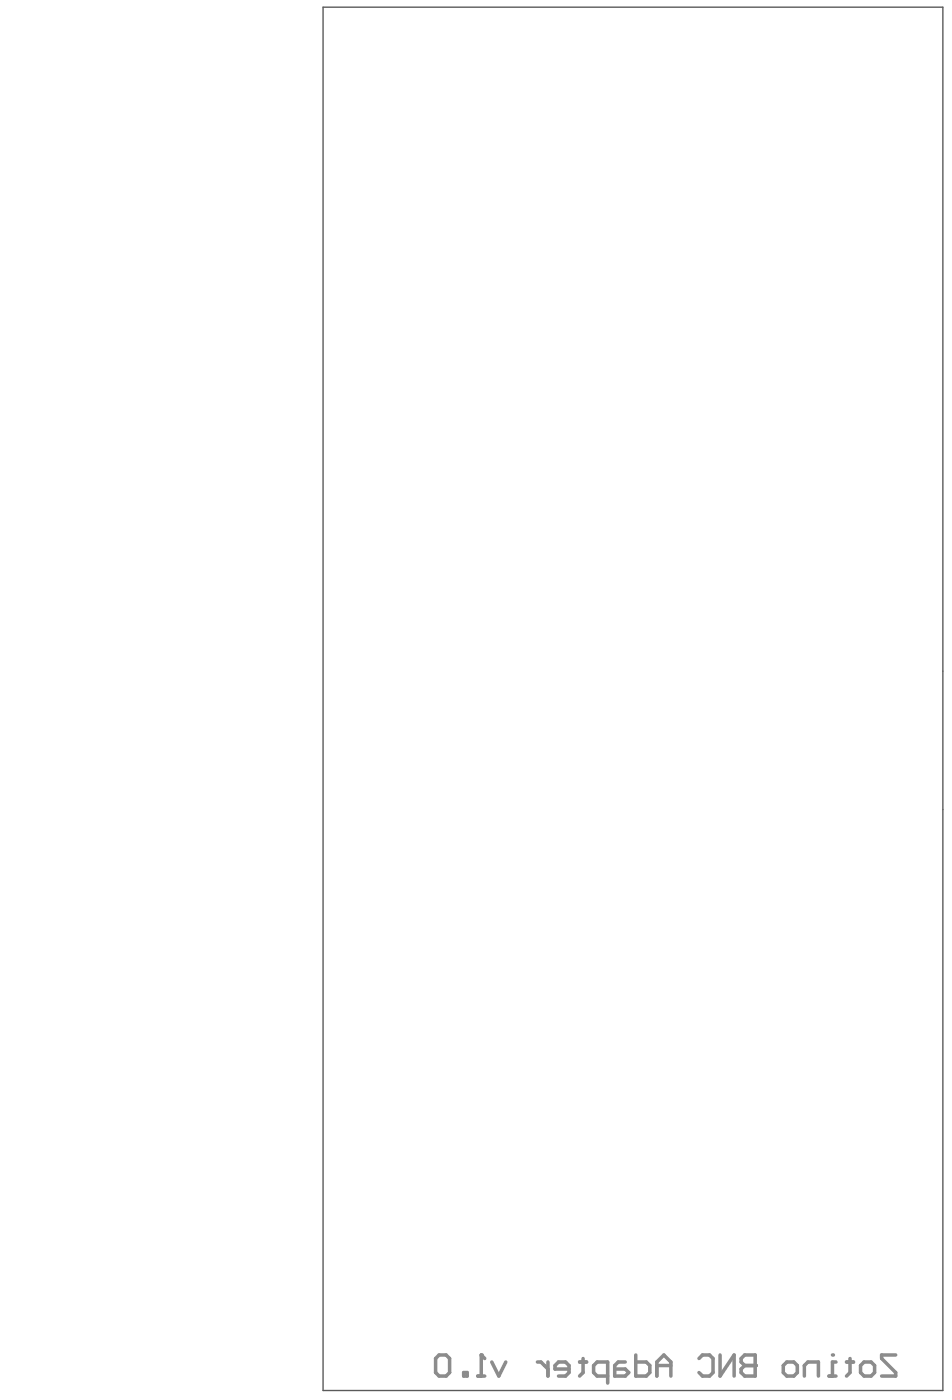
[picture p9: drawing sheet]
<svg xmlns="http://www.w3.org/2000/svg" width="229mm" height="337mm" viewBox="0 0 229 337" stroke-linecap="round" stroke-linejoin="round" font-family="sans-serif">
<path d="M77.7 1.7h149.1v332.9h-149.1z" fill="none" stroke="#5a5a5a" stroke-width=".33"/>
<path d="M199.4 331.1h1.6M201 327.8h-.8v3.3M203.6 327.8h1.7M204.4 326.9v3.4l-.8 .8M207.8 327.8h1.7l.8 .8v1.7l-.8 .8h-1.7l-.8-.8v-1.7zM215.4 326.1h-3.4v.8l3.4 3.4v.8h-3.4" fill="none" stroke="#8c8c8c" stroke-width=".84"/>
<circle cx="200.2" cy="326.1" r=".42" fill="#8c8c8c"/>
<path d="M181.6 326.1v5h-2.5l-.9-.8v-.8l.9-.9h2.5M189.2 327.8h1.7l.9 .8v1.7l-.9 .8h-1.7l-.8-.8v-1.7zM193.4 331.1v-2.5l.9-.8h2.5v3.3" fill="none" stroke="#8c8c8c" stroke-width=".84"/>
<circle cx="181.6" cy="328.6" r=".42" fill="#8c8c8c"/>
<g fill="none" stroke="#8c8c8c" stroke-width=".84">
<path d="M114.9 331.1h1.7M115.7 326.1v5M118.3 327.8l1.7 3.3 1.6-3.3M129.2 327.8h.9l1.7 1.7M131.8 327.8v3.3M136.9 329.5h-3.4v-.9l.8-.8h1.7l.9 .8v1.7l-.9 .8h-1.7M139.4 327.8h1.7M140.2 326.9v3.4l-.8 .8M146.1 331.1h-2.5l-.8-.8v-1.7l.8-.8h2.5v5M150.4 327.8h-1.7l-.9 .8v2.5h2.6l.8-.8-.8-.8h-2.6M152.9 326.1v5h2.5l.9-.8v-1.7l-.9-.8h-2.5M158 328.6h3.3"/>
<path d="M158 331.1v-3.3l1.7-1.7 1.6 1.7v3.3M168.1 326.9l.8-.8h1.7l.9 .8v3.4l-.9 .8h-1.7l-.8-.8M173.2 326.1v5l3.4-5v5M181.6 326.1h-2.5l-.9 .8v.9l.9 .8h2.5"/>
</g>
<circle cx="115.7" cy="326.1" r=".42" fill="#8c8c8c"/>
<path d="M104.8 326.9l.8-.8h1.7l.8 .8v3.4l-.8 .8h-1.7l-.8-.8zM111.5 330.3h.9v.8h-.9zM115.7 326.1l.9 .8" fill="none" stroke="#8c8c8c" stroke-width=".84"/>
</svg>
